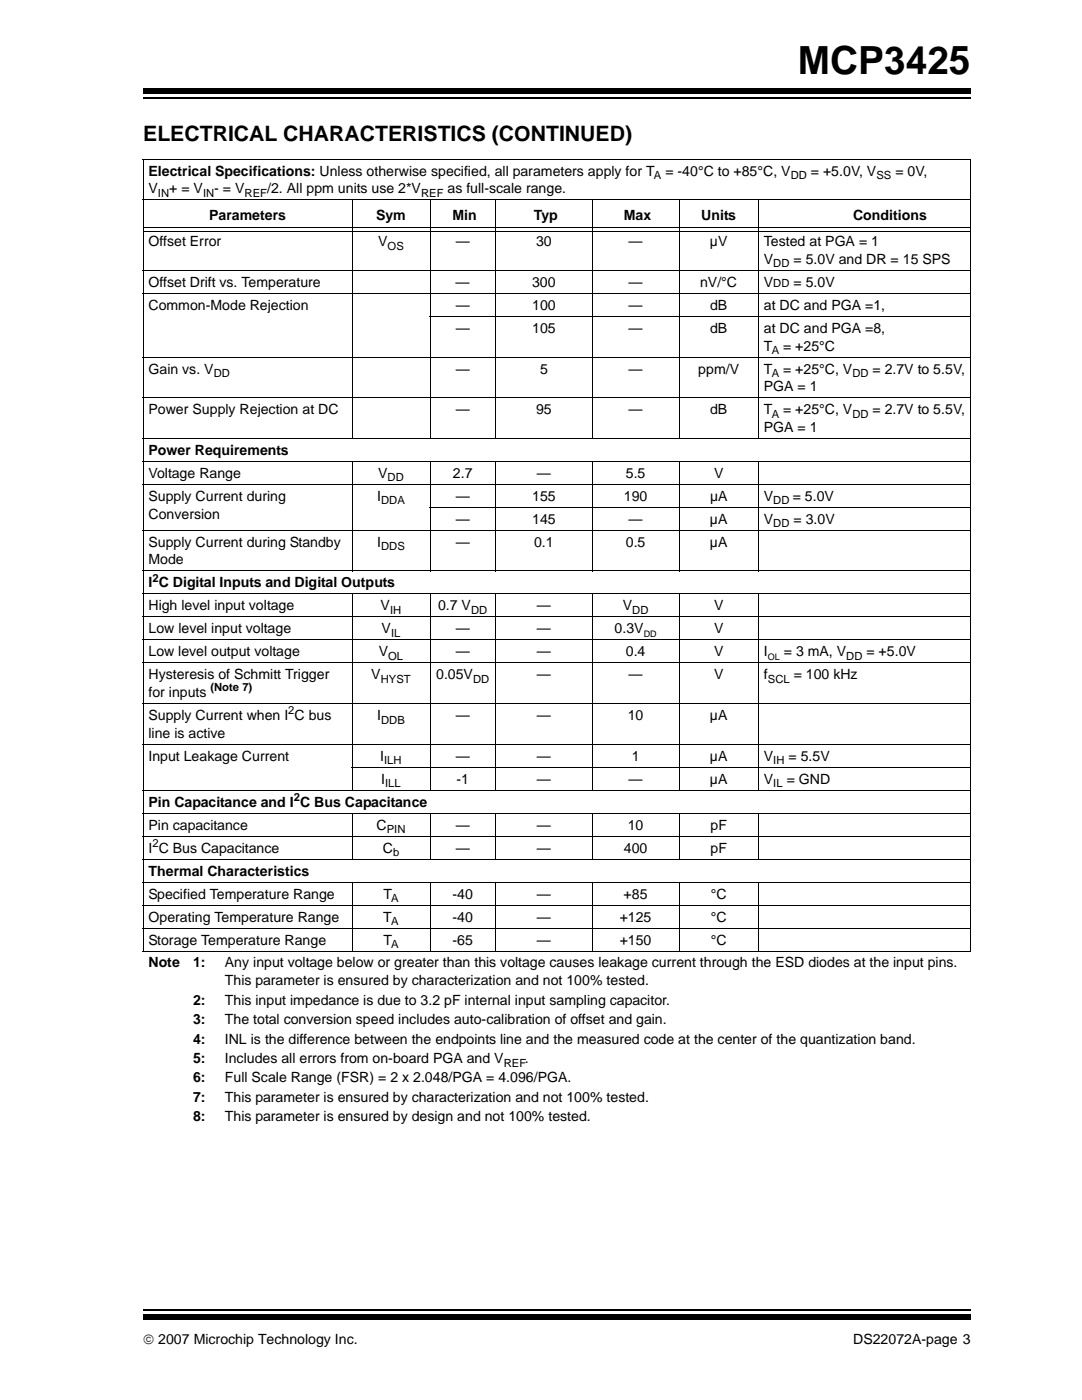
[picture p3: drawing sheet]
<svg xmlns="http://www.w3.org/2000/svg" width="216mm" height="279mm" viewBox="0 0 216 279" stroke-linecap="round" stroke-linejoin="round" font-family="sans-serif">
<defs><g id="words">
<text font-size="7.7" x="159.2" y="14.7">MCP3425</text>
<text font-size="4.2" x="28.6" y="28.2">ELECTRICAL CHARACTERISTICS (CONTINUED)</text>
<g font-size="2.8">
<text x="29.6" y="35">Electrical Specifications: Unless otherwise specified, all parameters apply for T</text>
<text x="132.8" y="35">= -40°C to +85°C, V</text>
<text x="161.8" y="35">= +5.0V, V</text>
<text x="178.7" y="35">= 0V,</text>
<text x="29.6" y="38.6">V</text>
<text x="33.8" y="38.6">+ = V</text>
<text x="42.8" y="38.6">- = V</text>
<text x="53.3" y="38.6">/2. All ppm units use 2*V</text>
<text x="89.3" y="38.6">as full-scale range.</text>
<text x="41.7" y="43.9">Parameters</text>
<text x="75" y="43.9">Sym</text>
<text x="90.3" y="43.9">Min</text>
<text x="106.5" y="43.9">Typ</text>
<text x="124.5" y="43.9">Max</text>
<text x="139.9" y="43.9">Units</text>
<text x="170.2" y="43.9">Conditions</text>
<text x="29.6" y="49.1">Offset Error</text>
<text x="75.5" y="49.1">V</text>
<text x="90.9" y="49.1">—</text>
<text x="107" y="49.1">30</text>
<text x="125.4" y="49.1">—</text>
<text x="141.7" y="49.1">µV</text>
<text x="152.4" y="49.1">Tested at PGA = 1</text>
<text x="152.4" y="52.7">V</text>
<text x="158.3" y="52.7">= 5.0V and DR = 15 SPS</text>
<text x="29.6" y="57.3">Offset Drift vs. Temperature</text>
<text x="90.9" y="57.3">—</text>
<text x="106.2" y="57.3">300</text>
<text x="125.4" y="57.3">—</text>
<text x="139.7" y="57.3">nV/°C</text>
<text x="152.4" y="57.3">V</text>
<text x="158.3" y="57.3">= 5.0V</text>
<text x="29.6" y="61.8">Common-Mode Rejection</text>
<text x="90.9" y="61.8">—</text>
<text x="106.2" y="61.8">100</text>
<text x="125.4" y="61.8">—</text>
<text x="141.7" y="61.8">dB</text>
<text x="152.4" y="61.8">at DC and PGA =1,</text>
<text x="90.9" y="66.4">—</text>
<text x="106.2" y="66.4">105</text>
<text x="125.4" y="66.4">—</text>
<text x="141.7" y="66.4">dB</text>
<text x="152.4" y="66.4">at DC and PGA =8,</text>
<text x="152.4" y="70">T</text>
<text x="156.3" y="70">= +25°C</text>
<text x="29.6" y="74.5">Gain vs. V</text>
<text x="90.9" y="74.5">—</text>
<text x="107.8" y="74.5">5</text>
<text x="125.4" y="74.5">—</text>
<text x="139.3" y="74.5">ppm/V</text>
<text x="152.4" y="74.5">T</text>
<text x="156.3" y="74.5">= +25°C, V</text>
<text x="174.1" y="74.5">= 2.7V to 5.5V,</text>
<text x="29.6" y="82.7">Power Supply Rejection at DC</text>
<text x="90.9" y="82.7">—</text>
<text x="107" y="82.7">95</text>
<text x="125.4" y="82.7">—</text>
<text x="141.7" y="82.7">dB</text>
<text x="152.4" y="82.7">T</text>
<text x="152.4" y="78.1">PGA = 1</text>
<text x="156.3" y="82.7">= +25°C, V</text>
<text x="174.1" y="82.7">= 2.7V to 5.5V,</text>
<text x="152.4" y="86.2">PGA = 1</text>
<text x="29.6" y="90.8">Power Requirements</text>
<text x="29.6" y="95.4">Voltage Range</text>
<text x="75.5" y="95.4">V</text>
<text x="90.4" y="95.4">2.7</text>
<text x="107.1" y="95.4">—</text>
<text x="124.9" y="95.4">5.5</text>
<text x="142.5" y="95.4">V</text>
<text x="29.6" y="99.9">Supply Current during</text>
<text x="75.2" y="99.9">I</text>
<text x="90.9" y="99.9">—</text>
<text x="106.2" y="99.9">155</text>
<text x="124.5" y="99.9">190</text>
<text x="141.7" y="99.9">µA</text>
<text x="152.4" y="99.9">V</text>
<text x="158.2" y="99.9">= 5.0V</text>
<text x="29.6" y="103.5">Conversion</text>
<text x="90.9" y="104.5">—</text>
<text x="106.2" y="104.5">145</text>
<text x="125.4" y="104.5">—</text>
<text x="141.7" y="104.5">µA</text>
<text x="152.4" y="104.5">V</text>
<text x="158.3" y="104.5">= 3.0V</text>
<text x="29.6" y="109.1">Supply Current during Standby</text>
<text x="29.6" y="112.6">Mode</text>
<text x="75.2" y="109.1">I</text>
<text x="90.9" y="109.1">—</text>
<text x="106.6" y="109.1">0.1</text>
<text x="124.9" y="109.1">0.5</text>
<text x="141.7" y="109.1">µA</text>
<text x="29.6" y="117.2">I C Digital Inputs and Digital Outputs</text>
<text x="29.6" y="121.8">High level input voltage</text>
<text x="75.9" y="121.8">V</text>
<text x="87.4" y="121.8">0.7 V</text>
<text x="107.1" y="121.8">—</text>
<text x="124.3" y="121.8">V</text>
<text x="142.5" y="121.8">V</text>
<text x="29.6" y="126.4">Low level input voltage</text>
<text x="29.6" y="131">Low level output voltage</text>
<text x="75.6" y="131">V</text>
<text x="76.1" y="126.4">V</text>
<text x="90.9" y="126.4">—</text>
<text x="90.9" y="131">—</text>
<text x="107.1" y="126.4">—</text>
<text x="107.1" y="131">—</text>
<text x="122.6" y="126.4">0.3V</text>
<text x="124.9" y="131">0.4</text>
<text x="142.5" y="131">V</text>
<text x="142.5" y="126.4">V</text>
<text x="152.4" y="131">I</text>
<text x="156.4" y="131">= 3 mA, V</text>
<text x="172.9" y="131">= +5.0V</text>
<text x="29.6" y="135.6">Hysteresis of Schmitt Trigger</text>
<text x="74.1" y="135.6">V</text>
<text x="87" y="135.6">0.05V</text>
<text x="107.1" y="135.6">—</text>
<text x="125.4" y="135.6">—</text>
<text x="142.5" y="135.6">V</text>
<text x="152.4" y="135.6">f</text>
<text x="158.4" y="135.6">= 100 kHz</text>
<text x="29.6" y="143.7">Supply Current when I C bus</text>
<text x="29.6" y="139.1">for inputs</text>
<text x="75.2" y="143.7">I</text>
<text x="90.9" y="143.7">—</text>
<text x="107.1" y="143.7">—</text>
<text x="125.3" y="143.7">10</text>
<text x="141.7" y="143.7">µA</text>
<text x="29.6" y="147.2">line is active</text>
<text x="29.6" y="151.8">Input Leakage Current</text>
<text x="75.9" y="151.8">I</text>
<text x="90.9" y="151.8">—</text>
<text x="107.1" y="151.8">—</text>
<text x="126" y="151.8">1</text>
<text x="141.7" y="151.8">µA</text>
<text x="152.4" y="151.8">V</text>
<text x="157.3" y="151.8">= 5.5V</text>
<text x="29.6" y="161">Pin Capacitance and I C Bus Capacitance</text>
<text x="76.1" y="156.4">I</text>
<text x="91.1" y="156.4">-1</text>
<text x="107.1" y="156.4">—</text>
<text x="125.4" y="156.4">—</text>
<text x="141.7" y="156.4">µA</text>
<text x="152.4" y="156.4">V</text>
<text x="157" y="156.4">= GND</text>
<text x="29.6" y="165.6">Pin capacitance</text>
<text x="75.1" y="165.6">C</text>
<text x="90.9" y="165.6">—</text>
<text x="107.1" y="165.6">—</text>
<text x="125.3" y="165.6">10</text>
<text x="141.8" y="165.6">pF</text>
<text x="29.6" y="170.2">I C Bus Capacitance</text>
<text x="76.4" y="170.2">C</text>
<text x="90.9" y="170.2">—</text>
<text x="107.1" y="170.2">—</text>
<text x="124.5" y="170.2">400</text>
<text x="141.8" y="170.2">pF</text>
<text x="29.6" y="174.8">Thermal Characteristics</text>
<text x="29.6" y="179.3">Specified Temperature Range</text>
<text x="76.5" y="179.3">T</text>
<text x="90.3" y="179.3">-40</text>
<text x="107.1" y="179.3">—</text>
<text x="124.4" y="179.3">+85</text>
<text x="141.8" y="179.3">°C</text>
<text x="29.6" y="183.9">Operating Temperature Range</text>
<text x="76.5" y="183.9">T</text>
<text x="90.3" y="183.9">-40</text>
<text x="107.1" y="183.9">—</text>
<text x="123.7" y="183.9">+125</text>
<text x="141.8" y="183.9">°C</text>
<text x="29.6" y="188.5">Storage Temperature Range</text>
<text x="76.5" y="188.5">T</text>
<text x="90.3" y="188.5">-65</text>
<text x="107.1" y="188.5">—</text>
<text x="123.7" y="188.5">+150</text>
<text x="141.8" y="188.5">°C</text>
<text x="29.6" y="193.1">Note</text>
<text x="38.5" y="193.1">1:</text>
<text x="44.9" y="193.1">Any input voltage below or greater than this voltage causes leakage current through the ESD diodes at the input pins.</text>
<text x="44.9" y="196.6">This parameter is ensured by characterization and not 100% tested.</text>
<text x="38.5" y="200.5">2:</text>
<text x="44.9" y="200.5">This input impedance is due to 3.2 pF internal input sampling capacitor.</text>
<text x="38.5" y="204.4">3:</text>
<text x="38.5" y="208.3">4:</text>
<text x="44.9" y="204.4">The total conversion speed includes auto-calibration of offset and gain.</text>
<text x="44.9" y="208.3">INL is the difference between the endpoints line and the measured code at the center of the quantization band.</text>
<text x="38.5" y="212.1">5:</text>
<text x="44.9" y="212.1">Includes all errors from on-board PGA and V</text>
<text x="104.7" y="212.1">.</text>
<text x="38.5" y="216">6:</text>
<text x="38.5" y="219.9">7:</text>
<text x="44.9" y="216">Full Scale Range (FSR) = 2 x 2.048/PGA = 4.096/PGA.</text>
<text x="44.9" y="219.9">This parameter is ensured by characterization and not 100% tested.</text>
<text x="38.5" y="223.8">8:</text>
<text x="44.9" y="223.8">This parameter is ensured by design and not 100% tested.</text>
<text x="28.6" y="268.1">© 2007 Microchip Technology Inc.</text>
<text x="170.2" y="268.1">DS22072A-page 3</text>
</g>
<g font-size="2.2">
<text x="130.5" y="35.8">A</text>
<text x="157.8" y="35.8">DD</text>
<text x="174.9" y="35.8">SS</text>
<text x="31.5" y="39.3">IN</text>
<text x="40.5" y="39.3">IN</text>
<text x="48.8" y="39.3">REF</text>
<text x="84" y="39.3">REF</text>
<text x="77.3" y="49.8">OS</text>
<text x="154.3" y="53.4">DD</text>
<text x="154.3" y="57.3">DD</text>
<text x="154" y="70.7">A</text>
<text x="42.7" y="75.2">DD</text>
<text x="154" y="75.2">A</text>
<text x="170.1" y="75.2">DD</text>
<text x="154" y="83.4">A</text>
<text x="170.1" y="83.4">DD</text>
<text x="76" y="100.6">DDA</text>
<text x="77.3" y="96.1">DD</text>
<text x="154.3" y="100.6">DD</text>
<text x="154.3" y="105.2">DD</text>
<text x="76" y="109.8">DDS</text>
<text x="30.4" y="116.1">2</text>
<text x="77.8" y="122.5">IH</text>
<text x="94" y="122.5">DD</text>
<text x="126.2" y="122.5">DD</text>
<text x="77.5" y="131.7">OL</text>
<text x="78" y="127.1">IL</text>
<text x="168.9" y="131.7">DD</text>
<text x="42" y="138">(Note 7)</text>
<text x="76" y="136.3">HYST</text>
<text x="94.4" y="136.3">DD</text>
<text x="153.2" y="136.3">SCL</text>
<text x="57.5" y="142.6">2</text>
<text x="76" y="144.4">DDB</text>
<text x="76.7" y="152.5">ILH</text>
<text x="154.3" y="152.5">IH</text>
<text x="58.6" y="159.9">2</text>
<text x="76.9" y="157.1">ILL</text>
<text x="154.3" y="157.1">IL</text>
<text x="77.2" y="166.3">PIN</text>
<text x="30.4" y="169">2</text>
<text x="78.4" y="170.9">b</text>
<text x="78" y="180">A</text>
<text x="78" y="184.6">A</text>
<text x="78" y="189.2">A</text>
<text x="100.5" y="212.9">REF</text>
</g>
<g font-size="1.8">
<text x="128.4" y="127.1">DD</text>
<text x="153.2" y="131.7">OL</text>
</g>
</g></defs>
<path d="M28.6 261.4h165.1" fill="none" stroke="#000" stroke-width=".36"/>
<path d="M28.6 262.4h165.1v1h-165.1z" fill="#000"/>
<path d="M28.6 17.3h165.1v5.4h-165.1z" fill="#fff"/>
<path d="M28.6 19.6h165.1" fill="none" stroke="#000" stroke-width=".36"/>
<path d="M28.6 17.7h165.1v1h-165.1z" fill="#000"/>
<g fill="none" stroke="#000" stroke-width=".2">
<path d="M28.5 31.8h165.2M28.5 39.9h165.2M28.6 31.8v157.9M70.3 39.8v47.8M85.8 39.8v47.8M98.9 39.8v47.8M118.2 39.8v47.8M135.5 39.8v47.8M151.4 39.8v47.8M193.6 31.8v157.9M28.5 54h165.2M28.5 58.6h165.2"/>
<path d="M28.7 45.4h164.8M28.7 46.3h164.8M28.5 71.3h165.2M28.5 79.4h165.2M85.7 63.1h108M28.5 87.5h165.2M28.5 92.1h165.2M28.5 96.7h165.2M70.3 92v22M85.8 92v22M98.9 92v22M118.2 92v22"/>
<path d="M135.5 92v22M151.4 92v22M28.5 105.8h165.2M28.5 113.9h165.2M28.5 118.5h165.2M70.3 118.4v39.4M85.7 101.2h108M85.8 118.4v39.4M98.9 118.4v39.4M118.2 118.4v39.4M135.5 118.4v39.4M151.4 118.4v39.4"/>
<path d="M28.5 123.1h165.2M28.5 127.7h165.2M28.5 132.3h165.2M28.5 140.4h165.2M28.5 148.5h165.2M28.5 157.7h165.2M70.2 153.1h123.5M28.5 162.3h165.2M28.5 166.9h165.2M28.5 171.4h165.2M28.5 176h165.2M70.3 162.2v9.3"/>
<path d="M70.3 176v13.9M85.8 162.2v9.3M85.8 176v13.9M98.9 162.2v9.3M98.9 176v13.9M118.2 162.2v9.3M118.2 176v13.9M135.5 162.2v9.3M135.5 176v13.9M151.4 162.2v9.3M151.4 176v13.9M28.5 180.6h165.2"/>
<path d="M28.5 185.2h165.2M28.5 189.8h165.2"/>
</g>
<use href="#words"/>
</svg>
